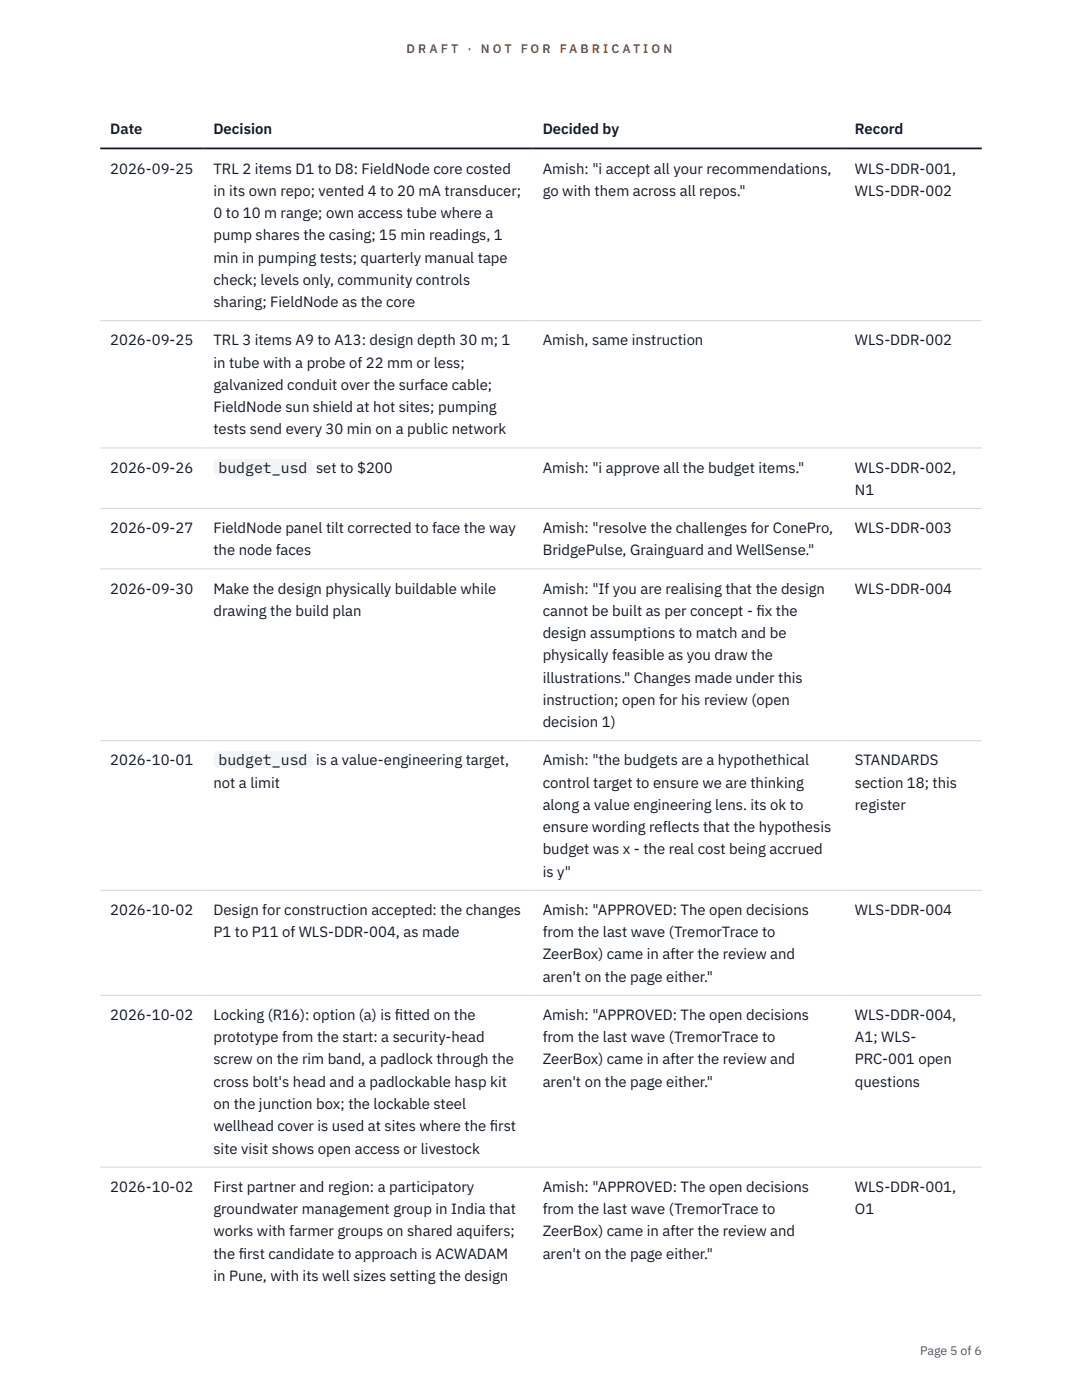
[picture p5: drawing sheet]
<svg xmlns="http://www.w3.org/2000/svg" width="216mm" height="279mm" viewBox="0 0 216 279" stroke-linecap="round" stroke-linejoin="round" font-family="sans-serif">
<defs><g id="words">
<g font-size="3" fill="#111827">
<text x="22" y="26.8">Date</text>
<text x="42.6" y="26.8">Decision</text>
<text x="108.3" y="26.8">Decided by</text>
<text x="170.6" y="26.8">Record</text>
<text x="22" y="34.6">2026-09-25</text>
<text x="42.6" y="34.6">TRL 2 items D1 to D8: FieldNode core costed</text>
<text x="108.3" y="34.6">Amish: &quot;i accept all your recommendations,</text>
<text x="170.6" y="34.6">WLS-DDR-001,</text>
<text x="42.6" y="39.1">in its own repo; vented 4 to 20 mA transducer;</text>
<text x="108.3" y="39.1">go with them across all repos.&quot;</text>
<text x="170.6" y="39.1">WLS-DDR-002</text>
<text x="42.6" y="43.5">0 to 10 m range; own access tube where a</text>
<text x="42.6" y="48">pump shares the casing; 15 min readings, 1</text>
<text x="42.6" y="52.4">min in pumping tests; quarterly manual tape</text>
<text x="42.6" y="56.9">check; levels only, community controls</text>
<text x="42.6" y="61.3">sharing; FieldNode as the core</text>
<text x="22" y="68.9">2026-09-25</text>
<text x="42.6" y="68.9">TRL 3 items A9 to A13: design depth 30 m; 1</text>
<text x="108.3" y="68.9">Amish, same instruction</text>
<text x="170.6" y="68.9">WLS-DDR-002</text>
<text x="42.6" y="73.4">in tube with a probe of 22 mm or less;</text>
<text x="42.6" y="77.8">galvanized conduit over the surface cable;</text>
<text x="42.6" y="82.3">FieldNode sun shield at hot sites; pumping</text>
<text x="42.6" y="86.7">tests send every 30 min on a public network</text>
<text x="22" y="94.3">2026-09-26</text>
<text x="43.6" y="94.3">budget_usd</text>
<text x="63.1" y="94.3">set to $200</text>
<text x="108.3" y="94.3">Amish: &quot;i approve all the budget items.&quot;</text>
<text x="170.6" y="94.3">WLS-DDR-002,</text>
<text x="170.6" y="98.8">N1</text>
<text x="22" y="106.4">2026-09-27</text>
<text x="42.6" y="106.4">FieldNode panel tilt corrected to face the way</text>
<text x="108.3" y="106.4">Amish: &quot;resolve the challenges for ConePro,</text>
<text x="170.6" y="106.4">WLS-DDR-003</text>
<text x="42.6" y="110.8">the node faces</text>
<text x="108.3" y="110.8">BridgePulse, Grainguard and WellSense.&quot;</text>
<text x="22" y="118.5">2026-09-30</text>
<text x="42.6" y="118.5">Make the design physically buildable while</text>
<text x="108.3" y="118.5">Amish: &quot;If you are realising that the design</text>
<text x="170.6" y="118.5">WLS-DDR-004</text>
<text x="42.6" y="122.9">drawing the build plan</text>
<text x="108.3" y="122.9">cannot be built as per concept - f</text>
<text x="150.9" y="122.9">ix the</text>
<text x="108.3" y="127.3">design assumptions to match and be</text>
<text x="108.3" y="131.8">physically feasible as you draw the</text>
<text x="108.3" y="136.2">illustrations.&quot; Changes made under this</text>
<text x="108.3" y="140.7">instruction; open for his review (open</text>
<text x="108.3" y="145.1">decision 1)</text>
<text x="22" y="152.7">2026-10-01</text>
<text x="43.6" y="152.7">budget_usd</text>
<text x="63.1" y="152.7">is a value-engineering target,</text>
<text x="108.3" y="152.7">Amish: &quot;the budgets are a hypothethical</text>
<text x="170.6" y="152.7">STANDARDS</text>
<text x="42.6" y="157.2">not a limit</text>
<text x="108.3" y="157.2">control target to ensure we are thinking</text>
<text x="108.3" y="161.6">along a value engineering lens. its ok to</text>
<text x="170.6" y="157.2">section 18; this</text>
<text x="170.6" y="161.6">register</text>
<text x="108.3" y="166.1">ensure wording reflects that the hypothesis</text>
<text x="108.3" y="170.5">budget was x - the real cost being accrued</text>
<text x="108.3" y="175">is y&quot;</text>
<text x="22" y="182.6">2026-10-02</text>
<text x="42.6" y="182.6">Design for construction accepted: the changes</text>
<text x="108.3" y="182.6">Amish: &quot;APPROVED: The open decisions</text>
<text x="170.6" y="182.6">WLS-DDR-004</text>
<text x="42.6" y="187">P1 to P11 of WLS-DDR-004, as made</text>
<text x="108.3" y="187">from the last wave (TremorTrace to</text>
<text x="108.3" y="191.5">ZeerBox) came in after the review and</text>
<text x="108.3" y="195.9">aren't on the page either.&quot;</text>
<text x="22" y="203.6">2026-10-02</text>
<text x="42.6" y="203.6">Locking (R16): option (a) is f</text>
<text x="78.8" y="203.6">itted on the</text>
<text x="108.3" y="203.6">Amish: &quot;APPROVED: The open decisions</text>
<text x="170.6" y="203.6">WLS-DDR-004,</text>
<text x="42.6" y="208">prototype from the start: a security-head</text>
<text x="108.3" y="208">from the last wave (TremorTrace to</text>
<text x="170.6" y="208">A1; WLS-</text>
<text x="42.6" y="212.4">screw on the rim band, a padlock through the</text>
<text x="108.3" y="212.4">ZeerBox) came in after the review and</text>
<text x="170.6" y="212.4">PRC-001 open</text>
<text x="42.6" y="216.9">cross bolt's head and a padlockable hasp kit</text>
<text x="42.6" y="221.3">on the junction box; the lockable steel</text>
<text x="108.3" y="216.9">aren't on the page either.&quot;</text>
<text x="170.6" y="216.9">questions</text>
<text x="42.6" y="225.8">wellhead cover is used at sites where the f</text>
<text x="97.7" y="225.8">irst</text>
<text x="42.6" y="230.2">site visit shows open access or livestock</text>
<text x="22" y="237.8">2026-10-02</text>
<text x="42.6" y="237.8">First partner and region: a participatory</text>
<text x="108.3" y="237.8">Amish: &quot;APPROVED: The open decisions</text>
<text x="170.6" y="237.8">WLS-DDR-001,</text>
<text x="42.6" y="242.3">groundwater management group in India that</text>
<text x="108.3" y="242.3">from the last wave (TremorTrace to</text>
<text x="170.6" y="242.3">O1</text>
<text x="42.6" y="246.7">works with farmer groups on shared aquifers;</text>
<text x="42.6" y="251.2">the f</text>
<text x="47.6" y="251.2">irst candidate to approach is ACWADAM</text>
<text x="108.3" y="246.7">ZeerBox) came in after the review and</text>
<text x="108.3" y="251.2">aren't on the page either.&quot;</text>
<text x="42.6" y="255.6">in Pune, with its well sizes setting the design</text>
</g>
<g font-size="2.5" fill="#b45309">
<text x="81.1" y="10.5">D R A F T</text>
<text x="93.3" y="10.5">·</text>
<text x="95.9" y="10.5">N O T</text>
<text x="103.9" y="10.5">F O R</text>
<text x="111.7" y="10.5">F A B R I C A T I O N</text>
</g>
<text font-size="2.5" fill="#4b5563" x="183.6" y="270.3">Page 5 of 6</text>
</g></defs>
<path d="M20 64h175.9M20 89.4h175.9M20 101.5h175.9M20 113.5h175.9M20 147.8h175.9M20 177.7h175.9M20 198.6h175.9M20 232.9h175.9" fill="none" stroke="#d1d5db" stroke-width=".2"/>
<path d="M20 29.6h175.9" fill="none" stroke="#111827" stroke-width=".35"/>
<g fill="#f3f4f6">
<path d="M42.6 91.5h19.8v3.4h-19.8z"/>
<path d="M42.6 150h19.8v3.3h-19.8z"/>
</g>
<use href="#words"/>
</svg>
